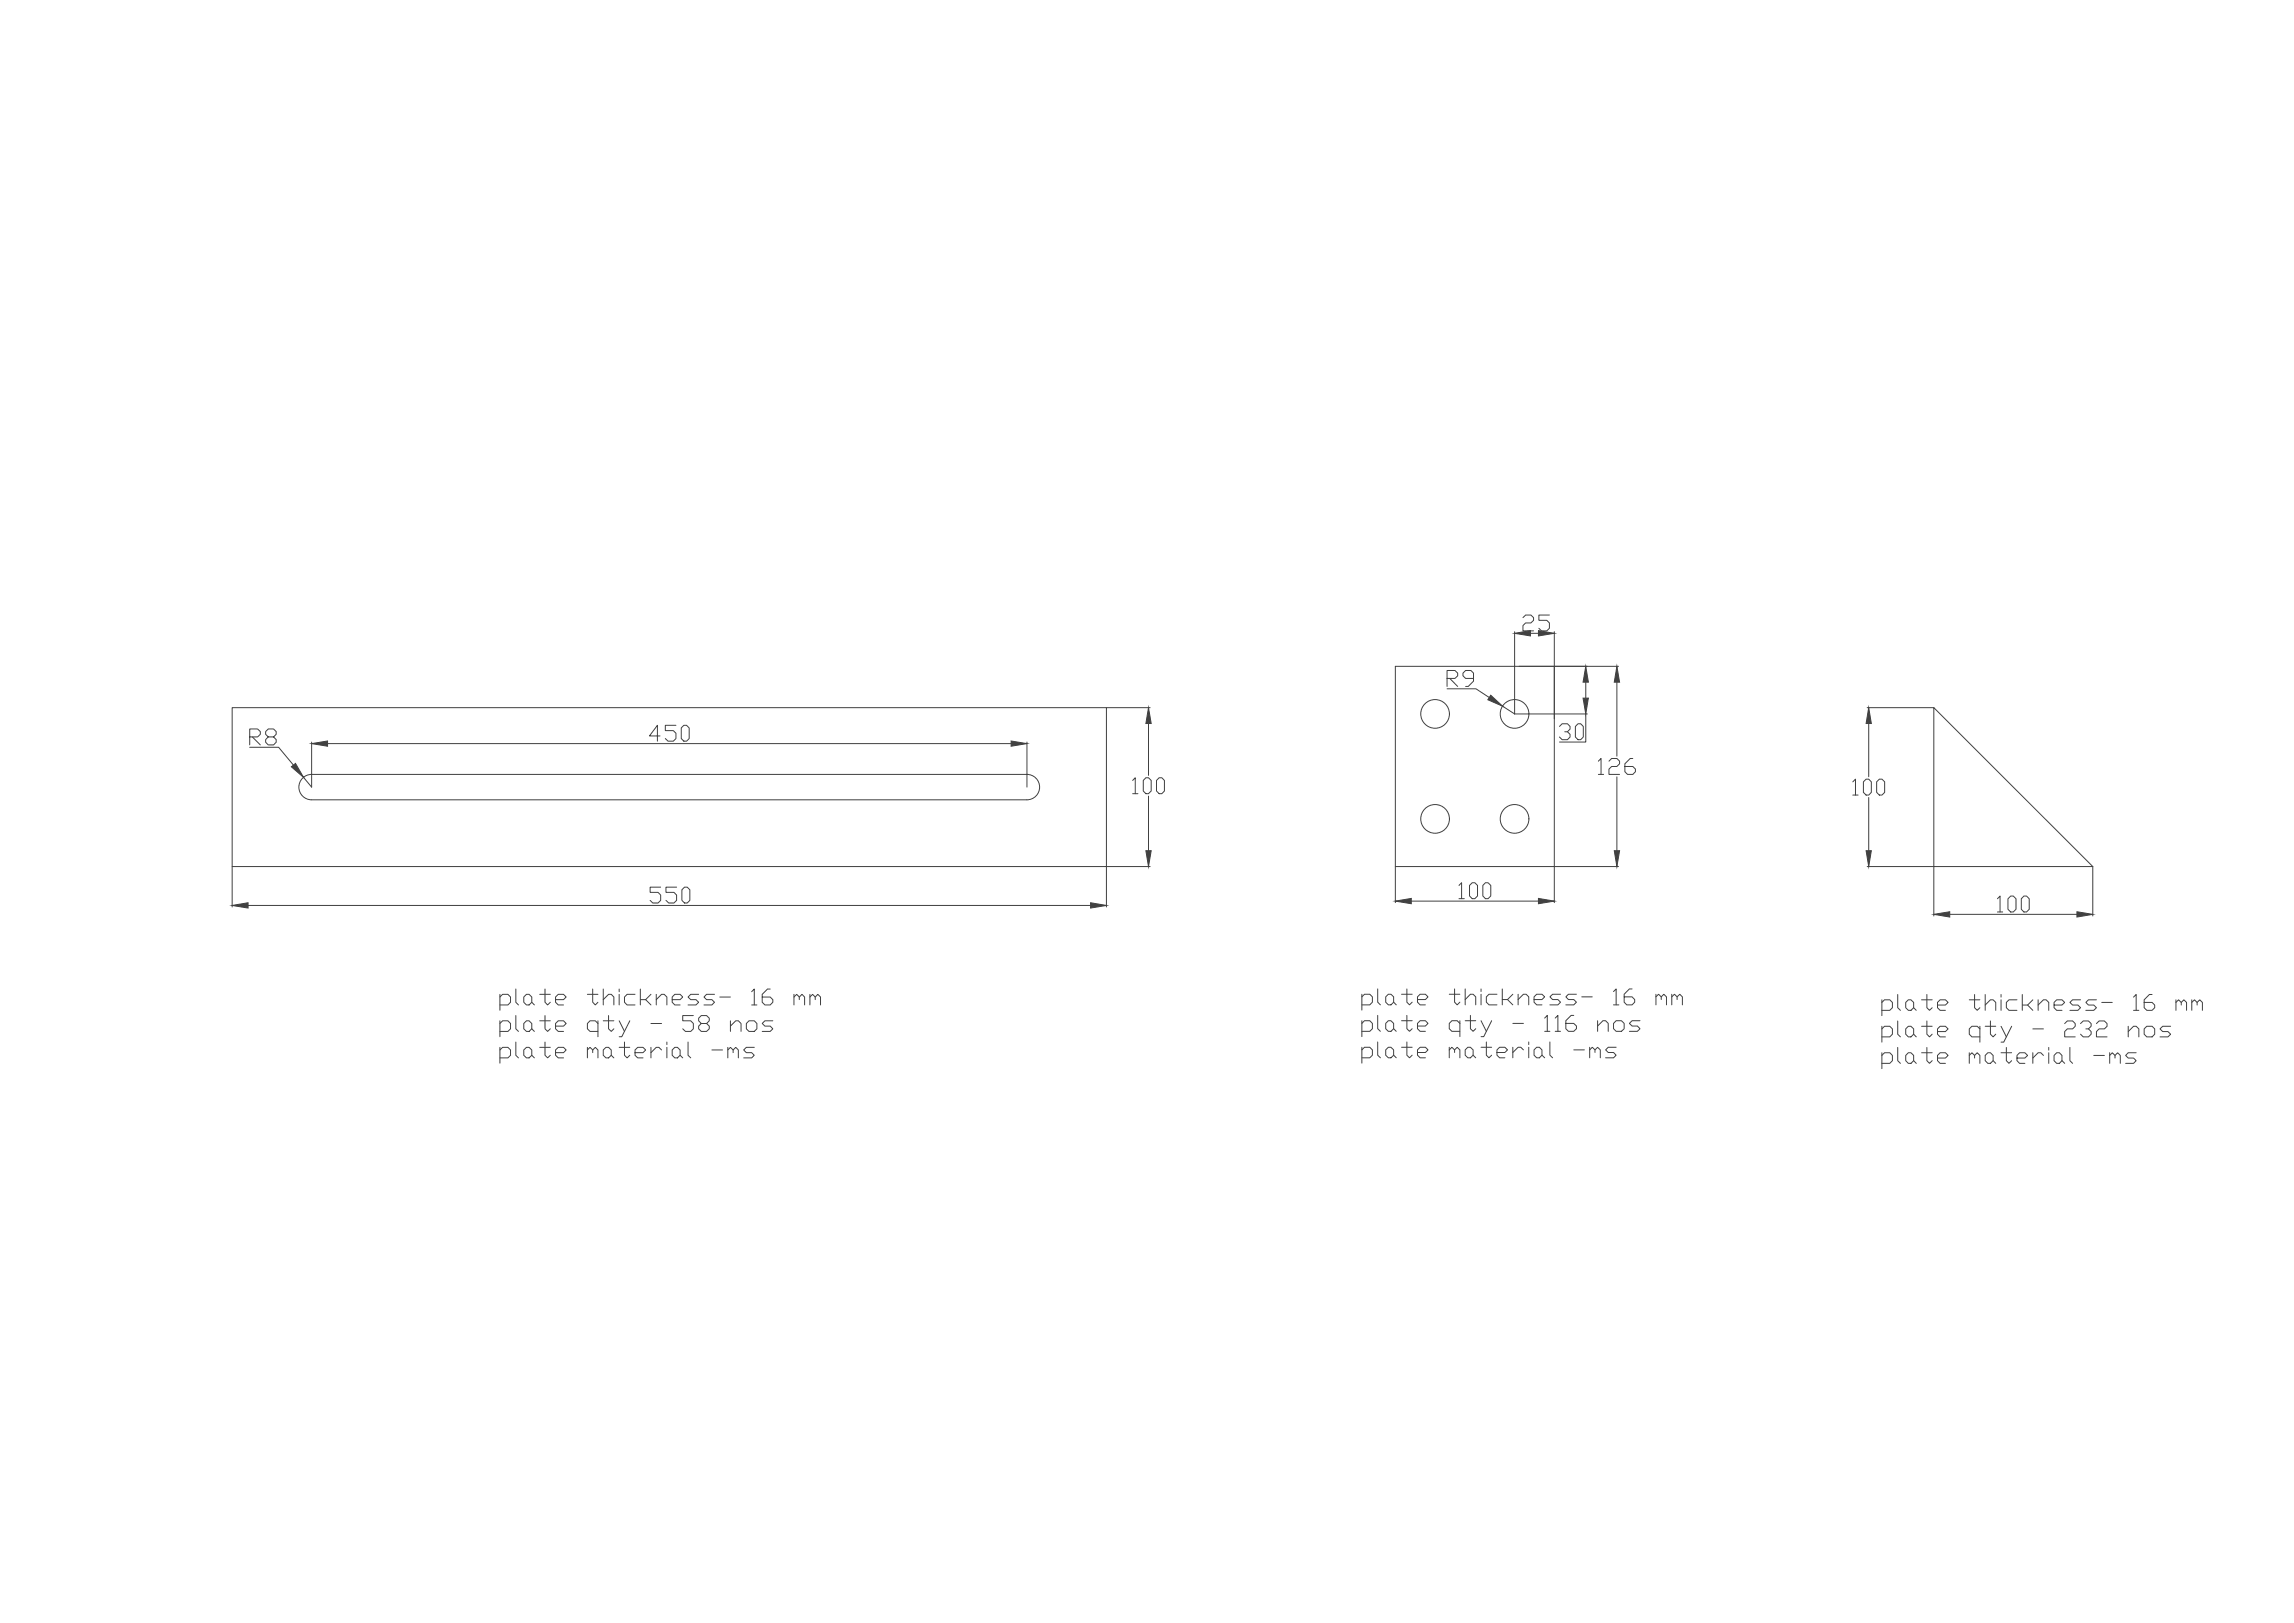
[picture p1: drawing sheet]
<svg xmlns="http://www.w3.org/2000/svg" width="1189mm" height="841mm" viewBox="0 0 1189 841" stroke-linecap="round" stroke-linejoin="round" font-family="sans-serif">
<!-- layer: 0 -->
<g fill="none" stroke="#404040" stroke-width=".52">
<path d="M803 319h-5v2h4l1 2v3l-1 1h-3l-1-1M785 327v43M789 320l2-1h2l2 1v1l-2 2h-2l-2 1v3h6M793 328h4M806 327v45M723 345h83v104h-83zM750 357h15l7 4M750 352h4l1-2v-1l-1-2h-4v9M751 352l4 4M764 352h-4l-2-2v-1l2-2h2l2 2v4l-3 3h-1M787 345h52M822 353v9"/>
<path d="M838 353v39M120 367h453v82h-453zM350 376h-5v3h4l1 1v3l-1 1h-3l-1-1M353 377l1-1h2l1 1v6l-1 1h-2l-1-1zM573 367h23M595 375v27M779 366l6 4M785 370h38M808 376l2-1h2l2 1v2l-2 1h-1M812 379l2 2v1l-2 1h-2l-2-1M818 375h1l2 1v6l-2 1h-1l-2-1v-6zM822 370v15h-14"/>
<path d="M968 367h34M968 375v28M1002 367l83 82h-83zM129 387h15l8 9M129 382h5l1-1v-2l-1-1h-5v8M131 382l4 4M139 382l-1-1v-2l1-1h3l1 1v2l-1 1h-3l-1 1v2l1 1h3l1-1v-2l-1-1M162 385v23l-5-5M170 385h354M342 381h-5l4-5v8M532 385v23M828 394l2-1v8"/>
<path d="M834 394l1-1h3l1 1v2l-1 1h-3l-1 2v2h5M846 393h-1l-3 3v4l1 1h3l2-1v-1l-2-2h-4M161 401a7 7 0 0 0-6 7 7 7 0 0 0 6 6M162 401h370a7 7 0 0 1 7 7 7 7 0 0 1-7 6h-370M587 404l1-1v8M587 411h3M594 403h1l2 1v6l-2 1h-1l-2-1v-6zM595 413v28M601 403h1l1 1v6l-1 1h-1l-2-1v-6zM828 401h3M838 403v38M960 405l2-1v8"/>
<path d="M960 412h3M966 405l1-1h1l2 1v6l-2 1h-1l-1-1zM968 413v28M973 405l1-1h1l2 1v6l-2 1h-1l-1-1zM120 449v21M342 460h-5v2h4l1 2v3l-1 1h-3l-1-1M351 460h-6v2h4l2 2v3l-2 1h-2l-2-1M573 449v21M573 449h23M723 449v19M756 459l1-2v9M762 459l1-2h1l2 2v5l-2 2h-1l-1-2z"/>
<path d="M770 457h1l2 2v5l-2 2h-1l-2-2v-5zM839 449h-33v19M968 449h34v26M1085 449v26M129 469h436M353 461l2-1h1l2 1v6l-2 1h-1l-2-1zM731 467h66M756 466h3M1010 474h66M1035 466l2-2v9M1035 473h3M1041 466l1-2h1l2 2v5l-2 2h-1l-1-2z"/>
<path d="M1049 464h1l2 2v5l-2 2h-1l-1-2v-5zM259 517l1-2h3l2 2v2l-2 2h-4M259 515v9M267 513v6l2 2M271 517l2-2h1l2 2v2l-2 2h-1l-2-2zM276 519l1 2M280 515h5M282 513v6l2 2 1-2M288 518h4l1-1-1-2h-3l-1 2v2l1 2h3M304 515h6M307 513v6l2 2 1-2M313 518l2-3h2l1 2v4"/>
<path d="M313 513v8M321 513v1M321 515v6M329 515h-4l-1 2v2l1 2h4M332 513v8M335 518l2 3M337 515l-2 3h-3M340 518l3-3h1l2 2v4M340 515v6M348 518h4l2-1-2-2h-2l-2 2v2l2 2h2M362 515h-4l-1 2 1 1h3l1 1-1 2h-4M370 515h-4l-1 2 1 1h3l1 1-1 2h-4"/>
<path d="M373 517h6M390 514l1-1v8M399 513h-1l-3 2v4l1 2h3l2-2v-1l-2-1h-4M411 517l2-2 1 2v1M411 515v6M414 517l2-2 1 2v4M420 517l1-2 1 2v1M420 515v6M422 517l2-2 1 2v4M706 517l1-2h3l1 2v2l-1 2h-4M706 515v8M714 512v7l1 2"/>
<path d="M718 517l1-2h2l1 2v2l-1 2h-2l-1-2zM722 519l2 2M726 515h6M729 512v7l1 2 2-2M735 518h4l1-1-1-2h-3l-1 2v2l1 2h3M751 515h6M754 512v7l1 2 2-2M759 518l3-3h1l2 2v4M759 512v9M768 512v2M768 515v6M776 515h-4l-2 2v2l2 2h4"/>
<path d="M779 512v9M781 518l3 3M784 515l-3 3h-2M787 518l3-3h1l1 2v4M787 515v6M795 518h4l2-1-2-2h-3l-1 2v2l1 2h3M809 515h-4l-2 2 2 1h2l2 1-2 2h-4M817 515h-4l-2 2 2 1h3l1 1-1 2h-5M820 517h5M836 514l2-2v9M846 512h-2l-2 3v4l1 2h3l1-2v-1l-1-1h-4M858 517l2-2 1 2v1"/>
<path d="M858 515v6M861 517l1-2 2 2v4M866 517l2-2 1 2v1M866 515v6M869 517l2-2 1 2v4M975 519l2-1h2l2 1v3l-2 2h-4M975 518v8M983 515v7l2 2M988 519l1-1h1l2 1v3l-2 2h-1l-1-2zM996 518h5M999 515v7l1 2 1-2M1021 518h5"/>
<path d="M1023 515v7l2 2 1-2M1029 515v9M1037 515v2M1037 518v6M1045 518h-4l-1 1v3l1 2h4M1048 515v9M1054 518l-3 3h-3M1056 518v6M1078 518h-4l-1 1 1 2h3l1 1-1 2h-4M1086 518h-4l-1 1 1 2h3l1 1-1 2h-4M1089 519h6M1106 517l1-2v9"/>
<path d="M1115 515h-1l-3 3v4l2 2h2l2-2v-1l-2-2h-4M1128 519l1-1 1 1v2M1128 518v6M1130 519l2-1 1 1v5M1136 519l1-1 2 1v2M1136 518v6M1139 519l1-1 1 1v5M259 530l1-1h3l2 1v3l-2 1h-4M259 529v8M267 526v7l2 1M267 540v7l2 1M271 530l2-1h1l2 1v3l-2 1h-1l-2-1z"/>
<path d="M276 533l1 1M280 529h5M282 526v7l2 1 1-1M282 540v7l2 1 1-1M288 532h4l1-2-1-1h-3l-1 1v3l1 1h3M310 530l-1-1h-3l-2 1v3l2 1h4M310 529v8M313 529h5M315 526v7l2 1 1-1M321 529l3 5M324 540v7l1 1 1-1M326 529l-4 8h-1"/>
<path d="M337 530h6M346 540v1M357 540v7l1 1M359 526h-5v3h4l1 1v3l-1 1h-3l-1-1M363 530l-1-1v-1l1-2h3l2 2v1l-2 1h-3l-1 2v1l1 1h3l2-1v-1l-2-2M379 532l2-3h2l1 1v4M379 529v5M388 529h3l1 1v3l-1 1h-3l-1-1v-3zM390 521h2M401 529h-5l-1 1 1 2h3l2 1-2 1h-4M706 530l1-1h3l1 1v3l-1 1h-4M706 529v8"/>
<path d="M714 526v7l1 1M714 540v7l1 1M719 529h2l1 1v3l-1 1h-2l-1-1v-3zM722 533l2 1M726 529h6M729 526v7l1 1 2-1M729 540v7l1 1 2-1M735 532h4l1-2-1-1h-3l-1 1v3l1 1h3M757 530l-2-1h-3l-1 1v3l1 1h5M757 529v8M759 529h6M762 526v7l1 1 2-1"/>
<path d="M768 529l2 5M770 540v7l2 1 1-1M773 529l-4 8h-1M784 530h6M792 540v1M801 528l1-2v8M801 534h2M803 540v7l2 1M806 528l1-2v8M806 534h3M816 526h-2l-3 3v4l2 1h3l1-1v-1l-1-2h-5M828 532l3-3h1l1 1v4"/>
<path d="M828 529v5M836 521h3M838 529h2l2 1v3l-2 1h-2l-2-1v-3zM850 529h-4l-2 1 2 2h3l1 1-1 1h-5M975 533l2-1h2l2 1v3l-2 1h-4M975 532v8M983 529v7l2 1M988 533l1-1h1l2 1v3l-2 1h-1l-1-1zM992 522l1 2M992 536l1 1M996 532h5M999 529v7l1 1 1-1"/>
<path d="M1004 521h4l2-2-2-1h-3l-1 1v3l1 2h3M1004 535h4l2-2-2-1h-3l-1 1v3l1 1h3M1026 533l-1-1h-3l-1 1v3l1 1h4M1026 532v8M1029 521l3-3h1l1 1v5M1029 532h5M1032 529v7l1 1 1-1M1037 532l3 5M1043 532l-5 8h-1M1051 521l3 3M1054 533h5M1056 521l3-3h1l2 1v5"/>
<path d="M1065 521h4l1-2-1-1h-3l-1 1v3l1 2h3M1070 530l1-1h3l1 1v2l-1 1h-3l-1 2v2h5M1078 530l2-1h2l2 1v2l-2 1h-1M1082 533l2 2v1l-2 1h-2l-2-1M1086 530l2-1h3l1 1v2l-1 1h-3l-2 2v2h6M1103 535l3-3h1l1 1v4M1103 532v5M1106 524h2M1111 533l2-1h2l2 1v3l-2 1h-2l-2-1zM1125 532h-4l-2 1 2 2h3l1 1-1 1h-5M259 544l1-1h3l2 1v3l-2 1h-4M259 543v8"/>
<path d="M271 544l2-1h1l2 1v3l-2 1h-1l-2-1zM276 547l1 1M280 543h5M288 545h4l1-1-1-1h-3l-1 1v3l1 1h3M304 544l2-1 1 1v1M304 543v5M307 544l2-1 1 1v4M313 544l1-1h1l2 1v3l-2 1h-1l-1-1zM317 547l1 1M321 543h5M329 545h4l2-1-2-1h-3l-1 1v3l1 1h3M337 543v5"/>
<path d="M343 544l-2-1h-1l-3 2M346 543v5M348 544l2-1h1l1 1v3l-1 1h-1l-2-1zM352 547l2 1M369 544h5M377 544l2-1 1 1v1M377 543v5M380 544l1-1 2 1v4M391 543h-4l-2 1 2 1h3l1 2-1 1h-5M706 544l1-1h3l1 1v3l-1 1h-4M706 543v8M718 544l1-1h2l1 1v3l-1 1h-2l-1-1z"/>
<path d="M722 547l2 1M726 543h6M735 545h4l1-1-1-1h-3l-1 1v3l1 1h3M751 544l1-1 2 1v1M751 543v5M754 544l1-1 2 1v4M761 543h1l1 1v3l-1 1h-1l-2-1v-3zM763 547l2 1M768 543h5M776 545h4l1-1-1-1h-3l-1 1v3l1 1h3M784 543v5M790 544l-2-1h-1l-3 2"/>
<path d="M792 543v5M796 543h2l1 1v3l-1 1h-2l-1-1v-3zM799 547l2 1M816 544h5M824 544l1-1 2 1v1M824 543v5M827 544l1-1 1 1v4M838 543h-5l-1 1 1 1h3l2 2-2 1h-4M975 547l2-1h2l2 1v3l-2 1h-4M975 546v8M983 543v7l2 1M989 546h1l2 1v3l-2 1h-1l-1-1v-3z"/>
<path d="M992 550l1 1M996 546h5M999 543v7l1 1 1-1M1004 548h4l2-1-2-1h-3l-1 1v3l1 1h3M1021 547l1-1 1 1v1M1021 546v5M1023 547l2-1 1 1v4M1030 546h2l1 1v3l-1 1h-2l-1-1v-3zM1033 550l1 1M1037 546h6M1040 543v7l1 1 2-1M1045 548h4l2-1-2-1h-2l-2 1v3l2 1h2"/>
<path d="M1054 546v5M1059 547l-1-1h-2l-2 2M1062 543v1M1062 546v5M1066 546h1l2 1v3l-2 1h-1l-1-1v-3zM1069 550l1 1M1073 543v7l1 1M1085 547h6M1093 547l2-1 1 1v1M1093 546v5M1096 547l1-1 2 1v4M1107 546h-4l-1 1 1 1h3l1 2-1 1h-4"/>
<circle cx="744" cy="370" r="7"/>
<circle cx="785" cy="370" r="7"/>
<circle cx="744" cy="424" r="7"/>
<circle cx="785" cy="424" r="7"/>
</g>
<g fill="#404040" stroke="#404040" stroke-width=".52">
<path d="M120 469l9-1v3z"/>
<path d="M565 468l8 1-8 2z"/>
<path d="M594 441h3l-2 8z"/>
<path d="M595 367l2 8h-3z"/>
<path d="M162 385l8-1v3z"/>
<path d="M524 384l8 1-8 2z"/>
<path d="M151 397l2-1 4 7z"/>
<path d="M838 345l1 8h-2z"/>
<path d="M837 441h2l-1 8z"/>
<path d="M797 466l9 1-9 1z"/>
<path d="M723 467l8-1v2z"/>
<path d="M773 360l6 6-8-3z"/>
<path d="M822 345l1 8h-3z"/>
<path d="M820 362h3l-1 8z"/>
<path d="M785 328l8-1v3z"/>
<path d="M797 327l9 1-9 2z"/>
<path d="M967 441h3l-2 8z"/>
<path d="M968 367l2 8h-3z"/>
<path d="M1002 474l8-2v3z"/>
<path d="M1076 472l9 2-9 1z"/>
</g>
</svg>
